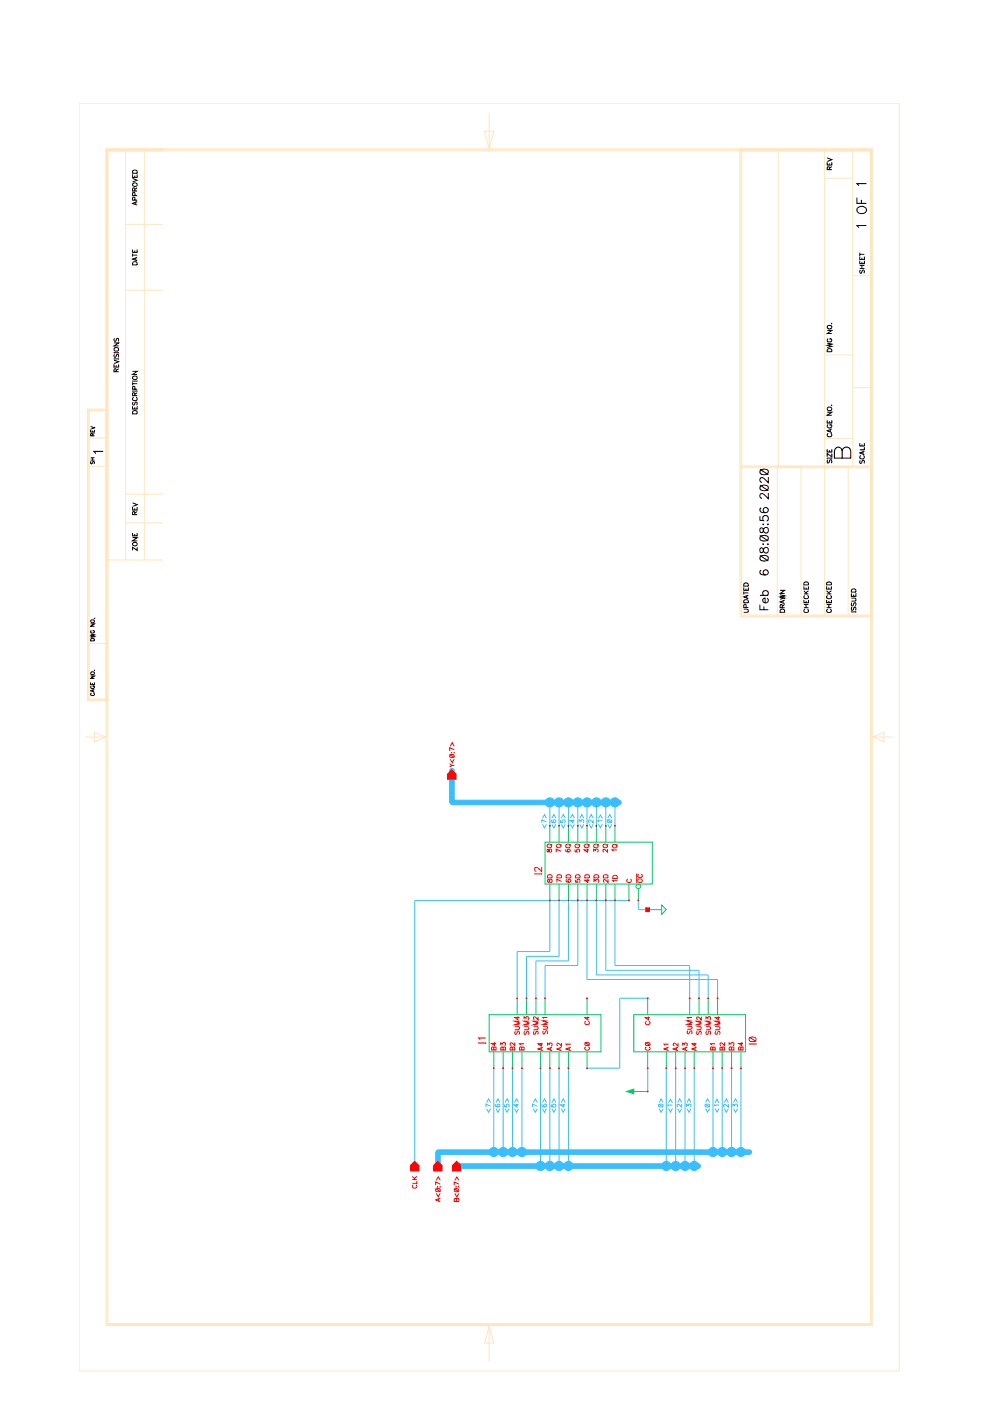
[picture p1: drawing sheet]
<svg xmlns="http://www.w3.org/2000/svg" width="210mm" height="297mm" viewBox="0 0 210 297" stroke-linecap="round" stroke-linejoin="round" font-family="sans-serif">
<g fill="none" stroke="#0c6" stroke-width=".21">
<path d="M94.9 164.1l.9-.9 .9 .9v1.1h-1.8zM115.6 178.5h22.7v8.9h-22.7zM116.6 175.1v3.4M118.5 175.1v3.4M120.5 175.1v3.4M122.5 175.1v3.4M124.5 175.1v3.4M126.4 175.1v3.4M128.4 175.1v3.4M130.4 175.1v3.4M116.6 187.4v3.5M118.5 187.4v3.5"/>
<path d="M120.5 187.4v3.5M122.5 187.4v3.5M124.5 187.4v3.5M126.4 187.4v3.5M128.4 187.4v3.5M130.4 187.4v3.5M133.4 187.4v3.5M135.3 188.4v2.5M137.3 192.9h3M140.3 191.9l1 1-1 1zM103.7 215.1h23.7v7.9h-23.7zM109.6 211.7v3.4"/>
<path d="M111.6 211.7v3.4M113.6 211.7v3.4M115.6 211.7v3.4M124.5 211.7v3.4M134.4 215.1h23.7v7.9h-23.7zM137.3 211.7v3.4M146.2 211.7v3.4M148.2 211.7v3.4M150.2 211.7v3.4M152.1 211.7v3.4M104.7 223v3.5M106.7 223v3.5"/>
<path d="M108.7 223v3.5M110.7 223v3.5M114.6 223v3.5M116.6 223v3.5M118.5 223v3.5M120.5 223v3.5M124.5 223v3.5M134.4 231.4h2.9M137.3 223v3.5M141.3 223v3.5M143.3 223v3.5M145.2 223v3.5"/>
<path d="M147.2 223v3.5M151.2 223v3.5M153.1 223v3.5M155.1 223v3.5M157.1 223v3.5M87 247.1l.9-.9 .9 .9v1.1h-1.8zM91.9 247.1l.9-.9 .9 .9v1.1h-1.8zM95.9 247.1l.9-.9 .9 .9v1.1h-1.8z"/>
<circle cx="135.3" cy="188" r=".49"/>
</g>
<g fill="none" stroke="#f00" stroke-width=".21">
<path d="M113.4 185.2v.2M113.4 185.3h1.5M114.9 183.8v1l-1-.9h-.4l-.1 .5 .3 .3M114.9 185.2v.2M158.8 219.9l1.5 .9M101.5 221v.3M101.5 221.1h1.5M103 220.1h-1.5l.3 .4M103 221v.3M158.8 221.2v.3M158.8 221.3h1.5M158.9 220.1l.6-.2a.67 .67 0 0 1 .8 .5 .85 .85 0 0 1-1.5 0z"/>
<path d="M160.3 221.2v.3"/>
</g>
<g fill="none" stroke="#000" stroke-width=".21">
<path d="M28.1 37.8l1 .4-1 .4M28.1 37v.6h1v-.6M28.2 36.1h.8l.1 .6h-1zM28.6 37.2v.4M29.1 39.8l-.5 .4M175.4 34.4v.6h1v-.6M175.4 33.5l1 .4-1 .3M175.9 36l-.1-.6h-.3l-.1 .6h1M175.9 34.6v.4M176.4 35.3l-.5 .4M183.7 38.9h-2l.4 .5M28.1 52.9v.6h1v-.6"/>
<path d="M28.1 53.7v.7M28.1 54.1h1M28.2 55.6h.8l.1 .6h-1zM28.6 40.5l-.1-.6h-.3l-.1 .6h1M28.6 53.1v.4M28.6 42.4v-.5h-.4l-.1 .5h1M28.6 41.5l-.1-.7h-.3l-.1 .7h1M28.8 42.9v.4M28.8 54.7v.4M29.1 42.7l-1 .4 1 .4M29.1 54.6l-1 .3 1 .4M181.7 41.9v1.2h2"/>
<path d="M181.8 44.1a1.06 1.06 0 0 1 1.1-.3 1.06 1.06 0 0 1 .8 .9 1.05 1.05 0 0 1-1.2 .6 1.05 1.05 0 0 1-.8-.9zM182.3 55.3v.6h1v-.6M182.3 54.4v.6h1v-.6M182.3 56.9h1M182.3 56.3h1M182.3 53.9h1M182.3 53.6v.7M182.4 57.3l-.1 .2 .1 .4h.2l.4-.6 .3 .2-.2 .4M182.6 42.4v.7M182.8 54.6v.4M182.8 55.5v.4M182.8 56.3v.6"/>
<path d="M183.7 47.8h-2l.4 .5M24.2 77.2v.6h.9v-.6M24.2 76.4l.9 .3-.9 .4M24.2 72.7h.9l-.9 .6h.9M24.2 74.7v.2M24.2 76v.2M24.2 76.1h.9M24.2 74.8h.9M24.3 75.1l-.1 .2 .1 .5 .3-.1 .2-.6 .3 .2-.1 .5M24.3 71.7l-.1 .3 .1 .4 .3-.1 .2-.6 .3 .3-.1 .4M24.6 78.8v-.5l-.3-.1-.1 .6h.9M24.6 77.5v.3"/>
<path d="M25.1 78.2l-.5 .3M25.1 74.7v.2M25.1 76v.2M28.1 78.7h1l-1 .7h1M175.4 72.8l1 .2-1 .2 1 .2-1 .3M175.4 70h1l-1 .7h1M175.4 74.1a.53 .53 0 0 1 1 .1v.4h-1zM175.4 69.2a.46 .46 0 0 1 .7-.2 .46 .46 0 0 1 .1 .6 .48 .48 0 0 1-.5 .1 .48 .48 0 0 1-.3-.5zM175.6 71.8a.42 .42 0 0 0 0 .6 .42 .42 0 0 0 .5 0 .42 .42 0 0 0 .1-.5l-.2-.1v.2M176.3 68.6h.1M19.2 91.1v.5h.8v-.5M19.2 90.4l.8 .3-.8 .3"/>
<path d="M19.2 97.6h.8M19.2 97.1h.8M19.3 97.9l-.1 .1 .1 .4 .4-.5h.3l-.1 .5M19.6 92.4v-.5h-.3l-.1 .5h.8M19.6 91.3v.3M19.6 97.1v.5M20 91.9l-.4 .2M21.9 95.7h-2l.4 .5M28.1 86.1v.6h1v-.6M28.1 80.7v.2M28.1 81.1v.6M28.1 82.8v.2"/>
<path d="M28.1 82.9h1M28.1 81.4h1M28.1 80.8h1M28.2 87.2h.8l.1 .5h-1zM28.2 85.2l-.1 .3 .1 .4 .3-.1 .3-.6 .3 .3-.1 .4M28.4 84.2a.37 .37 0 0 0-.3 .4 .37 .37 0 0 0 .4 .3h.2a.38 .38 0 0 0 .4-.3 .38 .38 0 0 0-.2-.4M28.6 83.9l-.1-.6h-.3l-.1 .6h1M28.6 86.3v.4M28.6 82.5v-.5l-.4-.1-.1 .6h1M29.1 83.3l-.5 .3M29.1 80.7v.2M29.1 82.8v.2"/>
<path d="M161.1 99.5l1.8 1.2M161.2 99.7a1.14 1.14 0 0 1 1.7 .3v.1a1.02 1.02 0 0 1-1.8 0zM175.4 89.1v.6h1v-.6M175.4 87.4h1l-1 .6h1M175.4 95.2v.6h1v-.6M175.4 97.1v.2M175.4 97.1h1M175.5 97.5l-.1 .2 .1 .5 .3-.1 .3-.6h.1l.2 .2-.2 .5M175.6 91.9a.43 .43 0 0 0 0 .6 .43 .43 0 0 0 .6 0 .43 .43 0 0 0 0-.6h-.1M175.6 90a.43 .43 0 0 0 0 .6 .43 .43 0 0 0 .6 .1 .43 .43 0 0 0 0-.6l-.2-.1v.2M175.9 89.3v.4M175.9 95.4v.4"/>
<path d="M176 91.1v.5M176.3 85.9h.1M176.4 91l-1 .3 1 .4M176.4 96.2v.6l-1-.6v.6M176.4 97.1v.2M178.6 95.7l-.2-.5a.79 .79 0 0 0-1.3 0l-.2 .5v1.4h3.5v-1.4a.91 .91 0 0 0-.9-.9 .91 .91 0 0 0-.9 .9v1.4M182.3 94v.6h1v-.6M182.4 97.6l-.1 .2 .1 .4h.3l.3-.6 .3 .2-.2 .4M182.5 96.6a.37 .37 0 0 0-.2 .4 .37 .37 0 0 0 .4 .3h.2a.38 .38 0 0 0 .4-.3 .38 .38 0 0 0-.3-.4M182.8 94.2v.4M183 95.8v.5M183.3 95.7l-1 .3 1 .4"/>
<path d="M183.3 94.8v.6h-1M28.1 114h1l-1 .7h1M28.1 113v.6h1v-.6M28.1 107.5v.6h1v-.6M28.1 106.6l1 .4-1 .4M28.6 109.1l-.1-.5-.2-.2-.2 .3v.4h1M28.6 107.8v.3M28.6 113.2v.4M29.1 116v.7l-1-.7v.7M29.1 108.4l-.5 .4M161.1 109.5v.8l.8 .1a.63 .63 0 0 1 0-1 .63 .63 0 0 1 .9 .2 .63 .63 0 0 1-.2 .9M161.1 117.8l1.8 1.1"/>
<path d="M161.1 113.5l1.8 1.2M161.1 102.9l1.8 1.1M161.2 118a1.14 1.14 0 0 1 1.7 .3v.1a1.02 1.02 0 0 1-1.8 0zM161.2 116.2a.67 .67 0 0 0 .2 1l.4-.3a.64 .64 0 0 1 .3-.7 .64 .64 0 0 1 .7 0l.1 .6a.51 .51 0 0 1-.6 .5 .51 .51 0 0 1-.4-.6l-.1-.3a.36 .36 0 0 0-.6-.2zM161.2 113.8a1.14 1.14 0 0 1 1.7 .2v.2a1.02 1.02 0 0 1-1.8 0zM161.2 112a.67 .67 0 0 0 .2 .9l.4-.2a.64 .64 0 0 1 .3-.7 .64 .64 0 0 1 .7 0l.1 .6a.51 .51 0 0 1-.6 .4 .51 .51 0 0 1-.4-.5l-.1-.3a.36 .36 0 0 0-.6-.2zM161.2 103.1a1.14 1.14 0 0 1 1.7 .3v.1a1.02 1.02 0 0 1-1.8 0zM161.4 107.7a.52 .52 0 0 0-.2 .7 1.02 1.02 0 0 0 1.7-.3 .55 .55 0 0 0-.6-.5 .55 .55 0 0 0-.5 .5 .55 .55 0 0 0 .5 .6M161.8 115.3v.2zM161.8 111.1v.1zM162.7 115.4h.2zM162.7 111.2h.2z"/>
<path d="M162.9 104.5v1.2l-.8-.8a.53 .53 0 0 0-.9-.1l-.1 .5 .4 .3M162.9 101.2v1.1l-.8-.8a.53 .53 0 0 0-.9-.1l-.1 .5 .4 .4M19.2 134.4l.8 .2-.8 .2 .8 .2-.8 .2M19.2 132.3h.8l-.8 .5h.8M19.3 135.5a.44 .44 0 0 1 .5-.1 .44 .44 0 0 1 .2 .5h-.8zM19.4 133.7a.29 .29 0 0 0-.2 .3 .29 .29 0 0 0 .3 .2l.5-.1-.1-.4h-.2v.1M19.9 131.1h.1M157.7 129.1h.7l.3 .3-.2 .4h-.8M157.7 124.6v.6h1v-.6M157.7 125.7h1M157.7 125.4v.7M157.8 127.2h.7l.2 .6h-1z"/>
<path d="M157.9 123.6h.6l.2 .3v.4h-1v-.4zM158.2 124.8v.4M158.2 128.8v-.6h-.4l-.1 .6h1M158.3 126.4v.4M158.7 126.2l-1 .4 1 .3M161.1 128.2v1.1h1.8M161.1 126.2h1.8M161.4 120.9a.52 .52 0 0 0-.2 .8 1.02 1.02 0 0 0 1.7-.4 .55 .55 0 0 0-.6-.5 .55 .55 0 0 0-.5 .5 .55 .55 0 0 0 .5 .6M162 126.2a.57 .57 0 0 1-.1-.8 .57 .57 0 0 1 .8 0 .57 .57 0 0 1-.1 .8M162 128.6v.7M162.6 126.8a.56 .56 0 0 1 .2 .9 .56 .56 0 0 1-.9 0 .56 .56 0 0 1 .2-.9h.1v1M165.4 126.1l1 .3-1 .2 1 .2-1 .2"/>
<path d="M165.4 125.2h1l-1 .6h1M165.4 129.4a.53 .53 0 0 1 1 .1v.3h-1zM165.9 128.8l-.1-.5-.3-.1-.1 .6h1M166 127.4v.4M166.4 127.2l-1 .4 1 .4M166.4 128.2l-.5 .3M170.4 127.2v.6h1v-.6M170.4 124.3v.6h1v-.6M170.4 128.8h1M170.4 128.2h1M170.4 125.9h1M170.4 125.3l.7 .6"/>
<path d="M170.5 123.6a.54 .54 0 0 1 .6-.2 .54 .54 0 0 1 .3 .6h-1zM170.6 129.1a.42 .42 0 0 0 0 .6 .42 .42 0 0 0 .6 0 .42 .42 0 0 0 0-.6M170.6 126.3a.42 .42 0 0 0 .3 .7 .42 .42 0 0 0 .4-.7h-.1M170.9 124.6v.3M170.9 127.4v.4M170.9 128.2v.6M171.4 125.3l-.5 .4M175.3 127.2v.6h1v-.6M175.3 124.3v.6h1v-.6M175.3 128.8h1M175.3 128.2h1M175.3 125.9h1"/>
<path d="M175.3 125.3l.6 .6M175.3 123.6a.56 .56 0 0 1 .7-.2 .56 .56 0 0 1 .3 .6h-1zM175.5 129.1a.37 .37 0 0 0-.3 .5 .37 .37 0 0 0 .4 .3h.3a.37 .37 0 0 0 .4-.3 .37 .37 0 0 0-.3-.5M175.5 126.3l-.2 .1a.47 .47 0 0 0 .5 .6 .47 .47 0 0 0 .4-.6l-.2-.1M175.7 124.6v.3M175.7 127.4v.4M175.7 128.2v.6M176.3 125.3l-.6 .4M180.5 126.8h.7l.3 .3-.1 .3-.9 .1M180.5 125.8v.6h1v-.6M180.5 129.7v.1M180.5 129.7h1"/>
<path d="M180.6 128.7l-.1 .3 .1 .4 .3-.1 .3-.6 .3 .3-.1 .4M180.6 127.8l-.1 .2 .1 .5 .2-.1 .4-.6 .3 .2-.1 .5M180.6 125h.8l.1 .5h-1zM181 126.1v.3M181.5 129.7v.1M19.2 144.7v.4h.8v-.4M19.2 143.3h.8l-.8 .5h.8M19.4 146.9a.29 .29 0 0 0-.2 .4 .29 .29 0 0 0 .3 .2l.5-.2v-.2l-.2-.2M19.4 145.4a.31 .31 0 0 0-.2 .3 .31 .31 0 0 0 .3 .3h.2a.3 .3 0 0 0 .3-.3 .3 .3 0 0 0-.3-.3v.2M19.6 144.9v.2M19.7 146.3v.4M19.9 142.1h.1"/>
<path d="M20 146.2l-.8 .3 .8 .3"/>
<circle cx="28.5" cy="39.2" r=".45"/>
<circle cx="24.6" cy="74.1" r=".46"/>
<circle cx="28.5" cy="80.1" r=".45"/>
<circle cx="175.8" cy="86.7" r=".44"/>
<circle cx="28.5" cy="115.4" r=".45"/>
<circle cx="19.6" cy="131.7" r=".36"/>
<circle cx="19.6" cy="142.8" r=".36"/>
</g>
<g fill="none" stroke="#ffe6bf" stroke-width=".21">
<path d="M16.8 21.9h173.9v268.8h-173.9zM22.5 31.6h162.5v243.3h-.4v-242.9h-161.7v248.6h161.7v-5.7h.4v6.1h-162.5zM22.5 31.6h12v.4h-11.6v86.7h-.4zM22.7 31.8h162v249h-162zM26.6 31.8v86.9M30.6 31.8v86.9M102.7 27.8h2l-1 3.8zM103.7 23.9v7.7M156.9 31.6h28.1v67.4h-.4v-67h-27.3v98.4h27.3v-31.4h.4v31.8h-28.1zM157.1 31.8h27.6v98.8h-27.6zM165 31.8v67.2M174.8 31.8v67.2"/>
<path d="M174.9 37.8h5.9M180.8 31.8v67.2M26.6 47.6h7.9M180.8 58.4h3.9M26.6 61.5h7.9M174.9 75.3h5.9M18.5 86.7h4.4v47.9h-.4v-47.5h-3.6v61.1h3.6v-13.6h.4v14h-4.4zM18.7 86.9h4v61.5h-4zM18.7 98.9h4M18.7 92.9h4M157.1 98.8h27.6v.4h-27.6zM157.1 99h27.6"/>
<path d="M174.9 92.9h5.9M180.8 82.2h3.9M22.7 118.7v-86.9h11.8h-11.8v86.9h11.8M26.6 110.9h7.9M26.6 104.8h7.9M18.7 136.4h4M164.8 130.6v-31.6h5v31.6h5v-31.6h5v31.6M18 156.3h4.5M20 155.3l2.5 1-2.5 1zM185 156.3l2.4-1v2zM185 156.3h4.4M132.9 231.4l1.5-.5v1z"/>
<path d="M103.7 281.1l1 3.7h-2zM103.7 281.1v7.6"/>
</g>
<path d="M132.9 231.4l1.5-.5v1z" fill="#0c6"/>
<path d="M132.9 231.4l1.5-.5v1z" fill="none" stroke="#0c6" stroke-width=".21"/>
<path d="M120.5 246.7h20.8l.3 .3v.4l-.3 .3h-20.8l-.3-.3v-.4z" fill="#39bfff"/>
<path d="M120.5 246.7h20.8l.3 .3v.4l-.3 .3h-20.8l-.3-.3v-.4zM120.5 247.2h20.8" fill="none" stroke="#39bfff" stroke-width=".21"/>
<path d="M96.8 246.7h17.8l.3 .3v.4l-.3 .3h-17.8l-.3-.3v-.4z" fill="#39bfff"/>
<path d="M96.8 246.7h17.8l.3 .3v.4l-.3 .3h-17.8l-.3-.3v-.4zM96.8 247.2h17.8" fill="none" stroke="#39bfff" stroke-width=".21"/>
<path d="M143 247l.3-.3h1.9l.3 .3v.4l-.3 .3h-1.9l-.3-.3z" fill="#39bfff"/>
<path d="M143 247l.3-.3h1.9l.3 .3v.4l-.3 .3h-1.9l-.3-.3zM143.3 247.2h1.9" fill="none" stroke="#39bfff" stroke-width=".21"/>
<path d="M144.9 247l.3-.3h2l.3 .3v.4l-.3 .3h-2l-.3-.3z" fill="#39bfff"/>
<path d="M144.9 247l.3-.3h2l.3 .3v.4l-.3 .3h-2l-.3-.3zM145.2 247.2h2" fill="none" stroke="#39bfff" stroke-width=".21"/>
<path d="M118.5 246.7h2l.3 .3v.4l-.3 .3h-2l-.3-.3v-.4z" fill="#39bfff"/>
<path d="M118.5 246.7h2l.3 .3v.4l-.3 .3h-2l-.3-.3v-.4zM118.5 247.2h2" fill="none" stroke="#39bfff" stroke-width=".21"/>
<path d="M116.3 247l.3-.3h1.9l.3 .3v.4l-.3 .3h-1.9l-.3-.3z" fill="#39bfff"/>
<path d="M116.3 247l.3-.3h1.9l.3 .3v.4l-.3 .3h-1.9l-.3-.3zM116.6 247.2h1.9" fill="none" stroke="#39bfff" stroke-width=".21"/>
<path d="M114.6 246.7h2l.3 .3v.4l-.3 .3h-2l-.3-.3v-.4z" fill="#39bfff"/>
<path d="M114.6 246.7h2l.3 .3v.4l-.3 .3h-2l-.3-.3v-.4zM114.6 247.2h2" fill="none" stroke="#39bfff" stroke-width=".21"/>
<path d="M141.3 246.7h2l.3 .3v.4l-.3 .3h-2l-.3-.3v-.4z" fill="#39bfff"/>
<path d="M141.3 246.7h2l.3 .3v.4l-.3 .3h-2l-.3-.3v-.4zM141.3 247.2h2" fill="none" stroke="#39bfff" stroke-width=".21"/>
<path d="M147.2 246.7h1l.3 .3v.4l-.3 .3h-1l-.3-.3v-.4z" fill="#39bfff"/>
<path d="M147.2 246.7h1l.3 .3v.4l-.3 .3h-1l-.3-.3v-.4zM147.2 247.2h1" fill="none" stroke="#39bfff" stroke-width=".21"/>
<circle cx="145.2" cy="247.2" r=".97" fill="#39bfff"/>
<circle cx="145.2" cy="247.2" r=".97" fill="none" stroke="#39bfff" stroke-width=".21"/>
<circle cx="147.2" cy="247.2" r=".97" fill="#39bfff"/>
<circle cx="147.2" cy="247.2" r=".97" fill="none" stroke="#39bfff" stroke-width=".21"/>
<circle cx="143.3" cy="247.2" r=".97" fill="#39bfff"/>
<circle cx="143.3" cy="247.2" r=".97" fill="none" stroke="#39bfff" stroke-width=".21"/>
<circle cx="120.5" cy="247.2" r=".97" fill="#39bfff"/>
<circle cx="120.5" cy="247.2" r=".97" fill="none" stroke="#39bfff" stroke-width=".21"/>
<circle cx="118.5" cy="247.2" r=".97" fill="#39bfff"/>
<circle cx="118.5" cy="247.2" r=".97" fill="none" stroke="#39bfff" stroke-width=".21"/>
<circle cx="116.6" cy="247.2" r=".97" fill="#39bfff"/>
<circle cx="116.6" cy="247.2" r=".97" fill="none" stroke="#39bfff" stroke-width=".21"/>
<circle cx="141.3" cy="247.2" r=".97" fill="#39bfff"/>
<circle cx="141.3" cy="247.2" r=".97" fill="none" stroke="#39bfff" stroke-width=".21"/>
<circle cx="114.6" cy="247.2" r=".97" fill="#39bfff"/>
<circle cx="114.6" cy="247.2" r=".97" fill="none" stroke="#39bfff" stroke-width=".21"/>
<path d="M92.4 244.2l.3-.2h.3l.3 .2v3l-.3 .3h-.3l-.3-.3z" fill="#39bfff"/>
<path d="M92.4 244.2l.3-.2h.3l.3 .2v3l-.3 .3h-.3l-.3-.3zM92.8 244.2v3" fill="none" stroke="#39bfff" stroke-width=".21"/>
<path d="M110.4 244.1l.3-.3h40.5l.3 .3v.4l-.3 .3h-40.5l-.3-.3z" fill="#39bfff"/>
<path d="M110.4 244.1l.3-.3h40.5l.3 .3v.4l-.3 .3h-40.5l-.3-.3zM110.7 244.2h40.5" fill="none" stroke="#39bfff" stroke-width=".21"/>
<path d="M92.5 244.1l.3-.3h11.9l.3 .3v.4l-.3 .3h-11.9l-.3-.3z" fill="#39bfff"/>
<path d="M92.5 244.1l.3-.3h11.9l.3 .3v.4l-.3 .3h-11.9l-.3-.3zM92.8 244.2h11.9" fill="none" stroke="#39bfff" stroke-width=".21"/>
<path d="M156.8 244.1l.3-.3h1.9l.3 .3v.4l-.3 .3h-1.9l-.3-.3z" fill="#39bfff"/>
<path d="M156.8 244.1l.3-.3h1.9l.3 .3v.4l-.3 .3h-1.9l-.3-.3zM157.1 244.2h1.9" fill="none" stroke="#39bfff" stroke-width=".21"/>
<path d="M150.9 244.1l.3-.3h1.9l.3 .3v.4l-.3 .3h-1.9l-.3-.3z" fill="#39bfff"/>
<path d="M150.9 244.1l.3-.3h1.9l.3 .3v.4l-.3 .3h-1.9l-.3-.3zM151.2 244.2h1.9" fill="none" stroke="#39bfff" stroke-width=".21"/>
<path d="M153.1 243.8h2l.3 .3v.4l-.3 .3h-2l-.3-.3v-.4z" fill="#39bfff"/>
<path d="M153.1 243.8h2l.3 .3v.4l-.3 .3h-2l-.3-.3v-.4zM153.1 244.2h2" fill="none" stroke="#39bfff" stroke-width=".21"/>
<path d="M155.1 243.8h2l.3 .3v.4l-.3 .3h-2l-.3-.3v-.4z" fill="#39bfff"/>
<path d="M155.1 243.8h2l.3 .3v.4l-.3 .3h-2l-.3-.3v-.4zM155.1 244.2h2" fill="none" stroke="#39bfff" stroke-width=".21"/>
<path d="M104.4 244.1l.3-.3h2l.3 .3v.4l-.3 .3h-2l-.3-.3z" fill="#39bfff"/>
<path d="M104.4 244.1l.3-.3h2l.3 .3v.4l-.3 .3h-2l-.3-.3zM104.7 244.2h2" fill="none" stroke="#39bfff" stroke-width=".21"/>
<path d="M106.7 243.8h2l.3 .3v.4l-.3 .3h-2l-.3-.3v-.4z" fill="#39bfff"/>
<path d="M106.7 243.8h2l.3 .3v.4l-.3 .3h-2l-.3-.3v-.4zM106.7 244.2h2" fill="none" stroke="#39bfff" stroke-width=".21"/>
<path d="M108.7 243.8h2l.3 .3v.4l-.3 .3h-2l-.3-.3v-.4z" fill="#39bfff"/>
<path d="M108.7 243.8h2l.3 .3v.4l-.3 .3h-2l-.3-.3v-.4zM108.7 244.2h2" fill="none" stroke="#39bfff" stroke-width=".21"/>
<circle cx="157.1" cy="244.2" r=".97" fill="#39bfff"/>
<circle cx="157.1" cy="244.2" r=".97" fill="none" stroke="#39bfff" stroke-width=".21"/>
<circle cx="151.2" cy="244.2" r=".97" fill="#39bfff"/>
<circle cx="151.2" cy="244.2" r=".97" fill="none" stroke="#39bfff" stroke-width=".21"/>
<circle cx="153.1" cy="244.2" r=".97" fill="#39bfff"/>
<circle cx="153.1" cy="244.2" r=".97" fill="none" stroke="#39bfff" stroke-width=".21"/>
<circle cx="110.7" cy="244.2" r=".97" fill="#39bfff"/>
<circle cx="110.7" cy="244.2" r=".97" fill="none" stroke="#39bfff" stroke-width=".21"/>
<circle cx="106.7" cy="244.2" r=".97" fill="#39bfff"/>
<circle cx="106.7" cy="244.2" r=".97" fill="none" stroke="#39bfff" stroke-width=".21"/>
<circle cx="108.7" cy="244.2" r=".97" fill="#39bfff"/>
<circle cx="108.7" cy="244.2" r=".97" fill="none" stroke="#39bfff" stroke-width=".21"/>
<circle cx="155.1" cy="244.2" r=".97" fill="#39bfff"/>
<circle cx="155.1" cy="244.2" r=".97" fill="none" stroke="#39bfff" stroke-width=".21"/>
<circle cx="104.7" cy="244.2" r=".97" fill="#39bfff"/>
<g fill="none" stroke="#39bfff" stroke-width=".21">
<path d="M116.6 170.1v5M118.5 170.1v5M120.5 170.1v5M122.5 170.1v5M124.5 170.1v5M126.4 170.1v5M128.4 170.1v5M130.4 170.1v5M116.6 190.9v10.8h-7v10M118.5 190.9v11.9h-6.9v8.9M120.5 190.9v12.8h-6.9v8M122.5 190.9v13.8h-6.9v7"/>
<path d="M124.5 190.9v16.8h27.6v4M126.4 190.9v15.8h23.8v5M128.4 190.9v14.8h19.8v6M130.4 190.9v13.8h15.8v7M133.4 190.9h-45.5v56.3M135.3 190.9v2h2M137.3 211.7h-5.9v14.8h-6.9M104.7 226.5v17.7M106.7 226.5v17.7M108.7 226.5v17.7M110.7 226.5v17.7M114.6 226.5v20.7"/>
<path d="M116.6 226.5v20.7M118.5 226.5v20.7M120.5 226.5v20.7M137.3 226.5v4.9M141.3 226.5v20.7M143.3 226.5v20.7M145.2 226.5v20.7M147.2 226.5v20.7M151.2 226.5v17.7M153.1 226.5v17.7M155.1 226.5v17.7M157.1 226.5v17.7"/>
<circle cx="104.7" cy="244.2" r=".97"/>
</g>
<path d="M95.5 170l.3-.3h20.8l.3 .3v.3l-.3 .3h-20.8l-.3-.3z" fill="#39bfff"/>
<path d="M95.5 170l.3-.3h20.8l.3 .3v.3l-.3 .3h-20.8l-.3-.3zM95.8 170.1h20.8" fill="none" stroke="#39bfff" stroke-width=".21"/>
<path d="M116.3 170l.3-.3h1.9l.3 .3v.3l-.3 .3h-1.9l-.3-.3z" fill="#39bfff"/>
<path d="M116.3 170l.3-.3h1.9l.3 .3v.3l-.3 .3h-1.9l-.3-.3zM116.6 170.1h1.9" fill="none" stroke="#39bfff" stroke-width=".21"/>
<path d="M118.5 169.7h2l.3 .3v.3l-.3 .3h-2l-.3-.3v-.3z" fill="#39bfff"/>
<path d="M118.5 169.7h2l.3 .3v.3l-.3 .3h-2l-.3-.3v-.3zM118.5 170.1h2" fill="none" stroke="#39bfff" stroke-width=".21"/>
<path d="M120.5 169.7h2l.3 .3v.3l-.3 .3h-2l-.3-.3v-.3z" fill="#39bfff"/>
<path d="M120.5 169.7h2l.3 .3v.3l-.3 .3h-2l-.3-.3v-.3zM120.5 170.1h2" fill="none" stroke="#39bfff" stroke-width=".21"/>
<path d="M122.2 170l.3-.3h2l.3 .3v.3l-.3 .3h-2l-.3-.3z" fill="#39bfff"/>
<path d="M122.2 170l.3-.3h2l.3 .3v.3l-.3 .3h-2l-.3-.3zM122.5 170.1h2" fill="none" stroke="#39bfff" stroke-width=".21"/>
<path d="M124.5 169.7h1.9l.3 .3v.3l-.3 .3h-1.9l-.3-.3v-.3z" fill="#39bfff"/>
<path d="M124.5 169.7h1.9l.3 .3v.3l-.3 .3h-1.9l-.3-.3v-.3zM124.5 170.1h1.9" fill="none" stroke="#39bfff" stroke-width=".21"/>
<path d="M126.4 169.7h2l.3 .3v.3l-.3 .3h-2l-.2-.3v-.3z" fill="#39bfff"/>
<path d="M126.4 169.7h2l.3 .3v.3l-.3 .3h-2l-.2-.3v-.3zM126.4 170.1h2" fill="none" stroke="#39bfff" stroke-width=".21"/>
<path d="M128.1 170l.3-.3h2l.3 .3v.3l-.3 .3h-2l-.3-.3z" fill="#39bfff"/>
<path d="M128.1 170l.3-.3h2l.3 .3v.3l-.3 .3h-2l-.3-.3zM128.4 170.1h2" fill="none" stroke="#39bfff" stroke-width=".21"/>
<path d="M130.4 169.7h1l.3 .3v.3l-.3 .3h-1l-.3-.3v-.3z" fill="#39bfff"/>
<path d="M130.4 169.7h1l.3 .3v.3l-.3 .3h-1l-.3-.3v-.3zM130.4 170.1h1" fill="none" stroke="#39bfff" stroke-width=".21"/>
<circle cx="118.5" cy="170.1" r=".97" fill="#39bfff"/>
<circle cx="118.5" cy="170.1" r=".97" fill="none" stroke="#39bfff" stroke-width=".21"/>
<circle cx="120.5" cy="170.1" r=".97" fill="#39bfff"/>
<circle cx="120.5" cy="170.1" r=".97" fill="none" stroke="#39bfff" stroke-width=".21"/>
<circle cx="122.5" cy="170.1" r=".97" fill="#39bfff"/>
<circle cx="122.5" cy="170.1" r=".97" fill="none" stroke="#39bfff" stroke-width=".21"/>
<circle cx="124.5" cy="170.1" r=".97" fill="#39bfff"/>
<circle cx="124.5" cy="170.1" r=".97" fill="none" stroke="#39bfff" stroke-width=".21"/>
<circle cx="126.4" cy="170.1" r=".97" fill="#39bfff"/>
<circle cx="126.4" cy="170.1" r=".97" fill="none" stroke="#39bfff" stroke-width=".21"/>
<circle cx="128.4" cy="170.1" r=".97" fill="#39bfff"/>
<circle cx="128.4" cy="170.1" r=".97" fill="none" stroke="#39bfff" stroke-width=".21"/>
<circle cx="130.4" cy="170.1" r=".97" fill="#39bfff"/>
<circle cx="130.4" cy="170.1" r=".97" fill="none" stroke="#39bfff" stroke-width=".21"/>
<circle cx="116.6" cy="170.1" r=".97" fill="#39bfff"/>
<circle cx="116.6" cy="170.1" r=".97" fill="none" stroke="#39bfff" stroke-width=".21"/>
<path d="M95.6 162.9h.4l.3 .3v6.9l-.3 .3h-.4l-.3-.3v-6.9z" fill="#39bfff"/>
<g fill="none" stroke="#39bfff" stroke-width=".21">
<path d="M95.6 162.9h.4l.3 .3v6.9l-.3 .3h-.4l-.3-.3v-6.9zM95.8 163.2v6.9M115 174.8l.4 .7 .5-.7M115 173.5l.4-.8 .5 .8M115.9 174.3l-1-.5v.6M117 174.8l.4 .7 .5-.7M117 173.8l-.1 .1a.48 .48 0 0 0 .4 .6 .48 .48 0 0 0 .6-.4 .3 .3 0 0 0-.3-.3 .3 .3 0 0 0-.3 .3 .3 .3 0 0 0 .2 .3M117 173.5l.4-.8 .5 .8M118.8 173.9v.5h.5a.34 .34 0 0 1-.1-.5 .34 .34 0 0 1 .6 0 .34 .34 0 0 1-.2 .5M119 174.8l.4 .7 .4-.7M119 173.5l.4-.8 .4 .8M120.9 174.8l.5 .7 .4-.7"/>
<path d="M120.9 173.5l.5-.8 .4 .8M121.5 173.8v.6l-.7-.4h1M122.8 174.4v-.6l.4 .3v-.1a.33 .33 0 0 1 .5-.1 .33 .33 0 0 1-.1 .5M122.9 174.8l.5 .7 .4-.7M122.9 173.5l.5-.8 .4 .8M124.9 174.8l.4 .7 .5-.7M124.9 173.5l.4-.8 .5 .8M125.8 173.8v.6l-.8-.6-.2 .1v.3l.2 .2M126.9 174.7l.4 .8 .4-.8M126.9 173.6l.4-.8 .4 .8M127.7 174h-1l.2 .3M128.7 173.8l1 .6"/>
<path d="M128.8 173.9l.5-.1 .4 .3a.47 .47 0 0 1-.5 .3 .47 .47 0 0 1-.4-.5zM128.9 174.8l.4 .7 .4-.7M128.9 173.5l.4-.8 .4 .8M103.2 235.1l.4 .7 .4-.7M103.2 233.8l.4-.8 .4 .8M104 234.6l-1-.5v.6M105.2 235.1l.4 .7 .4-.7M105.2 234.1l-.2 .2a.49 .49 0 0 0 .5 .4 .49 .49 0 0 0 .5-.5 .31 .31 0 0 0-.6 0 .31 .31 0 0 0 .3 .5M105.2 233.8l.4-.8 .4 .8M107 234.2v.4l.4 .1a.34 .34 0 0 1 0-.5 .34 .34 0 0 1 .5 0 .34 .34 0 0 1-.1 .5M107.1 235.1l.4 .7 .5-.7M107.1 233.8l.4-.8 .5 .8"/>
<path d="M109.1 235.1l.4 .7 .4-.7M109.1 233.8l.4-.8 .4 .8M109.6 234v.7l-.6-.4h.9M113.1 235.1l.4 .7 .4-.7M113.1 233.8l.4-.8 .4 .8M113.9 234.6l-1-.5v.6M115 235.1l.4 .7 .5-.7M115 234.1l-.1 .1a.48 .48 0 0 0 .4 .6 .48 .48 0 0 0 .6-.4 .3 .3 0 0 0-.3-.3 .3 .3 0 0 0-.3 .2 .3 .3 0 0 0 .2 .4M115 233.8l.4-.8 .5 .8M116.9 234.2v.4l.4 .1a.33 .33 0 0 1 0-.5 .33 .33 0 0 1 .5 0 .33 .33 0 0 1-.2 .5M117 235.1l.4 .7 .5-.7M117 233.8l.4-.8 .5 .8"/>
<path d="M119 235.1l.4 .7 .4-.7M119 233.8l.4-.8 .4 .8M119.5 234v.7l-.7-.4h1M139.6 234.1l1 .6M139.7 234.2a.5 .5 0 0 1 .6-.1 .5 .5 0 0 1 .2 .5 .49 .49 0 0 1-.6 .2 .49 .49 0 0 1-.2-.6zM139.7 235.1l.5 .7 .4-.7M139.7 233.8l.5-.8 .4 .8M141.7 235l.5 .8 .4-.8M141.7 233.8l.5-.7 .4 .7M142.6 234.3h-1l.2 .3M143.7 235.1l.4 .7 .4-.7M143.7 233.8l.4-.8 .4 .8"/>
<path d="M144.5 234.1v.6l-.7-.6-.2 .2v.3l.2 .1M145.5 234.6v-.5l.4 .3v-.1a.33 .33 0 0 1 .6-.1 .33 .33 0 0 1-.2 .5M145.7 235.1l.4 .7 .4-.7M145.7 233.8l.4-.8 .4 .8M149.5 234.1l1 .6M149.5 234.2l.5-.1 .5 .2a.47 .47 0 0 1-.6 .4 .47 .47 0 0 1-.4-.5zM149.6 235.1l.4 .7 .5-.7M149.6 233.8l.4-.8 .5 .8M151.6 235l.4 .8 .4-.8M151.6 233.8l.4-.7 .4 .7M152.4 234.3h-.9l.1 .3M153.6 235.1l.4 .7 .4-.7"/>
<path d="M153.6 233.8l.4-.8 .4 .8M154.4 234.1v.6l-.8-.6-.1 .1-.1 .3 .3 .2M155.4 234.6v-.5l.4 .3a.31 .31 0 0 1 .3-.3 .31 .31 0 0 1 .3 .4l-.2 .2M155.5 235.1l.5 .7 .4-.7M155.5 233.8l.5-.8 .4 .8"/>
</g>
<g fill="none" stroke="#f00" stroke-width=".21">
<path d="M95.3 160l1 .6M95.5 158.2l.4-.7 .4 .7M95.6 159.6h.2zM96.2 159.6h.1M96.3 159l-1-.5v.7M95.3 161.9l.5 .4M95.4 160.1l.5-.1 .4 .2a.47 .47 0 0 1-.5 .4 .47 .47 0 0 1-.4-.5zM95.5 160.9l.4 .8 .4-.8M96.3 162.3h-.5l-.5 .4M117.1 179l-.3 .3M118 179.2a.48 .48 0 0 1 .6-.3 .48 .48 0 0 1 .3 .6 .48 .48 0 0 1-.6 .2 .48 .48 0 0 1-.3-.5zM119 179l-.3 .3"/>
<path d="M121 179l-.3 .3M123 179l-.3 .3M123.9 179.2a.5 .5 0 0 1 .6-.2 .5 .5 0 0 1 .3 .5 .5 .5 0 0 1-.6 .2 .5 .5 0 0 1-.3-.5zM124.5 179.9v.8l-.6-.5h1M125 179l-.3 .3M127 179l-.3 .3M128.9 179l-.2 .3M130 179.1a.49 .49 0 0 1 .5-.1 .49 .49 0 0 1 .3 .6 .48 .48 0 0 1-.6 .2 .48 .48 0 0 1-.3-.6zM130.9 179.1l-.3 .3M116 180.1v.5h.2l.3-.5h.4v.5h-.4l-.2-.5zM116.2 186.5l-.1 .5 .4-.1a.32 .32 0 0 1 .2-.5 .32 .32 0 0 1 .4 .4l-.1 .2a.39 .39 0 0 1-.5 0 .39 .39 0 0 1-.1-.5zM116.2 185.5h.7l.2 .6h-1z"/>
<path d="M118.2 185.5h.7l.1 .6h-.9zM119 180.5l-1.1-.5v.7M119 186.9l-.9-.5v.7M120.1 180.1l-.2 .1a.47 .47 0 0 0 .5 .5 .47 .47 0 0 0 .5-.5 .3 .3 0 0 0-.6 0 .3 .3 0 0 0 .3 .4M120.1 185.6a.56 .56 0 0 1 .6-.1 .56 .56 0 0 1 .3 .6h-1zM120.2 186.5h-.1a.47 .47 0 0 0 .4 .6 .47 .47 0 0 0 .5-.5 .31 .31 0 0 0-.6 0 .31 .31 0 0 0 .3 .5M121.9 180.1v.5h.4a.34 .34 0 0 1 0-.5 .34 .34 0 0 1 .5 .1 .34 .34 0 0 1-.1 .5M122 186.5v.5l.4 .1a.36 .36 0 0 1 0-.6 .36 .36 0 0 1 .5 .1 .36 .36 0 0 1-.1 .5M122.1 185.5h.8l.1 .6h-1zM124.1 185.5h.7l.2 .6h-1zM124.6 186.4v.7l-.6-.5h1M125.9 180.6v-.5l.3 .2a.31 .31 0 0 1 .4-.3 .31 .31 0 0 1 .2 .5l-.1 .2"/>
<path d="M125.9 187v-.5l.4 .3a.34 .34 0 0 1 .3-.4 .34 .34 0 0 1 .4 .3 .34 .34 0 0 1-.3 .4M126 185.6a.56 .56 0 0 1 .7-.1 .56 .56 0 0 1 .3 .6h-1.1zM128.1 185.5h.7l.1 .6h-1zM128.8 180v.7l-.8-.6-.2 .4 .3 .1M128.9 186.4v.7l-.7-.6a.3 .3 0 0 0-.3 .2 .3 .3 0 0 0 .3 .4M130 185.8a.53 .53 0 0 1 .9 .1v.4h-1zM130.8 180.2h-1l.2 .2M130.9 186.7h-1l.2 .3M133.1 186.4a.42 .42 0 0 0 0 .6 .42 .42 0 0 0 .6 0 .42 .42 0 0 0-.1-.6M135 185.2v2M135.4 185.4h-.1a.42 .42 0 0 0 .4 .7 .42 .42 0 0 0 .4-.7h-.1M109.1 217.7h.8l.3 .3-.3 .3h-.8"/>
<path d="M109.3 218.6l-.2 .3 .2 .4 .2-.1 .3-.5 .2-.1 .2 .3-.2 .4M109.8 215.5v.7l-.7-.5h1.1M110.2 216.5h-1.1l1.1 .4-1.1 .4h1.1M111.1 217.7h.7l.3 .3-.3 .3h-.7M111.1 216.1v-.5l.4 .3v-.2a.35 .35 0 0 1 .6 0 .35 .35 0 0 1-.2 .5M111.3 218.6l-.2 .3 .1 .3 .3 .1 .3-.6 .2-.1 .1 .3-.1 .4M112.1 216.5h-1l1 .4-1 .4h1M113.1 217.7h.7l.3 .3-.3 .3h-.7M113.2 218.6l-.1 .3 .1 .4 .3-.1 .3-.6 .3 .3-.1 .4M114.1 216.5h-1l1 .4-1 .4h1M114.1 215.5v.7l-.7-.6a.29 .29 0 0 0-.3 .2 .29 .29 0 0 0 .2 .3M115.1 217.6h.9l.1 .2-.1 .4h-.9"/>
<path d="M115.2 218.6l-.1 .2 .1 .4 .3-.2 .2-.4h.3l.1 .2-.1 .4M116.1 216.4h-1l1 .4-1 .4h1M116.1 215.7h-1l.2 .3M124.2 216.5a.43 .43 0 0 0 0 .6 .43 .43 0 0 0 .6 .1 .43 .43 0 0 0 0-.6l-.1-.1M124.6 215.5v.8l-.6-.5h1M137.1 216.5a.37 .37 0 0 0-.3 .4 .37 .37 0 0 0 .4 .3h.3a.37 .37 0 0 0 .3-.3 .37 .37 0 0 0-.2-.4M137.5 215.5v.8l-.7-.5h1M145.7 217.6h.7l.3 .2-.1 .4h-.9M145.9 218.6l-.2 .2 .2 .4h.2l.2-.6h.4v.4l-.1 .2M146.7 216.4h-1l1 .4-1 .4h1M146.7 215.7h-1l.2 .3M147.7 217.7h.7l.3 .3-.3 .3h-.7"/>
<path d="M147.8 218.6l-.1 .3 .1 .4 .3-.1 .3-.6 .3 .3-.2 .4M148.7 216.5h-1l1 .4-1 .4h1M148.7 215.5v.7l-.7-.6a.29 .29 0 0 0-.3 .2 .29 .29 0 0 0 .2 .3h.1M149.7 217.7h.8l.2 .3-.3 .3h-.7M149.7 216.1v-.5l.4 .3v-.2a.35 .35 0 0 1 .5 0 .35 .35 0 0 1-.1 .5M149.8 218.6l-.1 .3 .1 .4 .3-.1 .3-.6h.1l.2 .3-.2 .4M150.7 216.5h-1l1 .4-1 .4h1M151.6 217.7h.8l.3 .3-.3 .3h-.8M151.8 218.6l-.2 .3 .1 .3 .3 .1 .3-.6 .2-.1 .2 .3-.2 .4M152.3 215.5v.7l-.7-.5h1.1M152.7 216.5h-1.1l1.1 .4-1.1 .4h1.1M104.7 222.2l-.1-.2h-.3l-.1 .6h1v-.4l-.2-.2-.3 .1v.5"/>
<path d="M104.9 221v.7l-.7-.5h1M106.2 221.6v-.5l.4 .2a.32 .32 0 0 1 .5-.2 .32 .32 0 0 1-.1 .6M106.7 222.2l-.2-.2-.3 .2v.4h1l-.1-.6-.4 .1v.5M108.6 222.2l-.1-.2h-.3v.6h.9v-.4l-.1-.2-.3 .1-.1 .5M109.1 221v.7l-.7-.6-.2 .3 .2 .2M110.6 222.2l-.2-.2h-.2v.6h.9v-.4l-.1-.2-.3 .1-.1 .5M111.1 221.3h-.9l.1 .3M114.8 221.1v.7l-.7-.5h1M114.8 222.2v.4M115.1 222l-1 .4 1 .4M116.1 221.7v-.5l.4 .2a.31 .31 0 0 1 .3-.3 .31 .31 0 0 1 .3 .5l-.2 .2M116.7 222.2v.4"/>
<path d="M117.1 222l-1 .4 1 .4M118.7 222.2v.4M119 222l-.9 .4 .9 .4M119 221.1v.7l-.8-.6-.1 .4 .2 .1M120.7 222.2v.4M121 222l-1 .4 1 .4M121 221.4h-1l.2 .2M124 221l1 .7M124 221.2l.5-.2 .5 .3a.47 .47 0 0 1-.6 .4 .47 .47 0 0 1-.4-.5zM124.2 222h-.1a.42 .42 0 0 0 .4 .7 .42 .42 0 0 0 .3-.7h-.1M136.8 221l1 .7M136.9 221.2a.49 .49 0 0 1 .6-.2 .49 .49 0 0 1 .3 .6 .5 .5 0 0 1-.6 .1 .5 .5 0 0 1-.3-.5z"/>
<path d="M137.1 222l-.2 .1a.46 .46 0 0 0 .4 .6 .46 .46 0 0 0 .5-.6l-.2-.1M141.4 222.2v.4M141.8 222l-1 .4 1 .4M141.8 221.4h-1l.2 .2M143.4 222.2v.4M143.8 222l-1.1 .4 1.1 .4M143.8 221.1v.7l-.7-.6h-.3l-.1 .4 .3 .1M144.7 221.7v-.5l.4 .2a.31 .31 0 0 1 .4-.3 .31 .31 0 0 1 .2 .5l-.2 .2M145.4 222.2v.4M145.7 222l-1 .4 1 .4M147.4 221.1v.7l-.7-.5h1M147.4 222.2v.4"/>
<path d="M147.7 222l-1 .4 1 .4M151.1 222.2l-.1-.2h-.3v.6h.9v-.4l-.1-.2-.3 .1-.1 .5M151.6 221.3h-.9l.1 .3M153.1 222.2l-.1-.2h-.3v.6h.9v-.4l-.1-.2-.3 .1-.1 .5M153.6 221v.7l-.8-.6a.29 .29 0 0 0-.2 .3 .29 .29 0 0 0 .3 .2M154.6 221.6v-.5l.4 .2a.32 .32 0 0 1 .5-.2 .32 .32 0 0 1-.1 .6M155.1 222.2l-.2-.2-.3 .1v.5h1v-.4l-.2-.2-.2 .1-.1 .5M157.1 222.2l-.2-.2h-.2l-.1 .6h1v-.4l-.2-.2-.3 .1v.5M157.3 221v.7l-.7-.5h1M87.4 250.1h1M87.4 249.4l.7 .7M87.6 251.2l-.1 .1a.42 .42 0 0 0 .4 .6 .42 .42 0 0 0 .4-.6l-.1-.1"/>
<path d="M88.4 250.3v.6h-1M88.4 249.4l-.6 .4M92.4 252l.9 .7M92.5 253l.4 .7 .4-.7M92.5 250.3l.4-.8 .4 .8M92.5 252h.7l.1 .3a.47 .47 0 0 1-.5 .4 .47 .47 0 0 1-.4-.5zM92.7 251.6h.1zM93 254.2v.5M93.3 251.6v.1zM93.3 254l-.9 .4 .9 .4M93.3 251.1l-.9-.5v.7M96.3 252l1 .7"/>
<path d="M96.4 252.2l.5-.2 .4 .3a.47 .47 0 0 1-.5 .4 .47 .47 0 0 1-.4-.5zM96.4 253l.5 .8 .4-.8M96.4 250.3l.5-.8 .4 .8M96.7 251.6v.1zM96.8 254.3l-.1-.2h-.3l-.1 .6h1l-.2-.6-.3 .1v.5M97.2 251.6v.1zM97.3 251.1l-1-.5v.7"/>
<circle cx="116.4" cy="179.4" r=".44"/>
<circle cx="120.4" cy="179.4" r=".46"/>
<circle cx="122.4" cy="179.4" r=".44"/>
<circle cx="126.3" cy="179.4" r=".46"/>
<circle cx="128.3" cy="179.4" r=".46"/>
<circle cx="135.7" cy="186.7" r=".46"/>
</g>
<path d="M136.9 192.5h.8v.8h-.8z" fill="#f00"/>
<path d="M136.9 192.5h.8v.8h-.8z" fill="none" stroke="#f00" stroke-width=".21"/>
<circle cx="137.3" cy="231.4" r=".08" fill="#f00"/>
<circle cx="137.3" cy="231.4" r=".08" fill="none" stroke="#f00" stroke-width=".21"/>
<circle cx="145.2" cy="226.5" r=".08" fill="#f00"/>
<circle cx="145.2" cy="226.5" r=".08" fill="none" stroke="#f00" stroke-width=".21"/>
<circle cx="157.1" cy="226.5" r=".08" fill="#f00"/>
<circle cx="157.1" cy="226.5" r=".08" fill="none" stroke="#f00" stroke-width=".21"/>
<circle cx="155.1" cy="226.5" r=".08" fill="#f00"/>
<circle cx="155.1" cy="226.5" r=".08" fill="none" stroke="#f00" stroke-width=".21"/>
<circle cx="153.1" cy="226.5" r=".08" fill="#f00"/>
<circle cx="153.1" cy="226.5" r=".08" fill="none" stroke="#f00" stroke-width=".21"/>
<circle cx="151.2" cy="226.5" r=".08" fill="#f00"/>
<circle cx="151.2" cy="226.5" r=".08" fill="none" stroke="#f00" stroke-width=".21"/>
<circle cx="147.2" cy="226.5" r=".08" fill="#f00"/>
<circle cx="147.2" cy="226.5" r=".08" fill="none" stroke="#f00" stroke-width=".21"/>
<circle cx="143.3" cy="226.5" r=".08" fill="#f00"/>
<circle cx="143.3" cy="226.5" r=".08" fill="none" stroke="#f00" stroke-width=".21"/>
<circle cx="141.3" cy="226.5" r=".08" fill="#f00"/>
<circle cx="141.3" cy="226.5" r=".08" fill="none" stroke="#f00" stroke-width=".21"/>
<circle cx="137.3" cy="226.5" r=".08" fill="#f00"/>
<circle cx="137.3" cy="226.5" r=".08" fill="none" stroke="#f00" stroke-width=".21"/>
<circle cx="152.1" cy="211.7" r=".08" fill="#f00"/>
<circle cx="152.1" cy="211.7" r=".08" fill="none" stroke="#f00" stroke-width=".21"/>
<circle cx="150.2" cy="211.7" r=".08" fill="#f00"/>
<circle cx="150.2" cy="211.7" r=".08" fill="none" stroke="#f00" stroke-width=".21"/>
<circle cx="148.2" cy="211.7" r=".08" fill="#f00"/>
<circle cx="148.2" cy="211.7" r=".08" fill="none" stroke="#f00" stroke-width=".21"/>
<circle cx="146.2" cy="211.7" r=".08" fill="#f00"/>
<circle cx="146.2" cy="211.7" r=".08" fill="none" stroke="#f00" stroke-width=".21"/>
<circle cx="137.3" cy="211.7" r=".08" fill="#f00"/>
<circle cx="137.3" cy="211.7" r=".08" fill="none" stroke="#f00" stroke-width=".21"/>
<circle cx="116.6" cy="190.9" r=".08" fill="#f00"/>
<circle cx="116.6" cy="190.9" r=".08" fill="none" stroke="#f00" stroke-width=".21"/>
<circle cx="118.5" cy="190.9" r=".08" fill="#f00"/>
<circle cx="118.5" cy="190.9" r=".08" fill="none" stroke="#f00" stroke-width=".21"/>
<circle cx="120.5" cy="190.9" r=".08" fill="#f00"/>
<circle cx="120.5" cy="190.9" r=".08" fill="none" stroke="#f00" stroke-width=".21"/>
<circle cx="122.5" cy="190.9" r=".08" fill="#f00"/>
<circle cx="122.5" cy="190.9" r=".08" fill="none" stroke="#f00" stroke-width=".21"/>
<circle cx="124.5" cy="190.9" r=".08" fill="#f00"/>
<circle cx="124.5" cy="190.9" r=".08" fill="none" stroke="#f00" stroke-width=".21"/>
<circle cx="126.4" cy="190.9" r=".08" fill="#f00"/>
<circle cx="126.4" cy="190.9" r=".08" fill="none" stroke="#f00" stroke-width=".21"/>
<circle cx="128.4" cy="190.9" r=".08" fill="#f00"/>
<circle cx="128.4" cy="190.9" r=".08" fill="none" stroke="#f00" stroke-width=".21"/>
<circle cx="130.4" cy="190.9" r=".08" fill="#f00"/>
<circle cx="130.4" cy="190.9" r=".08" fill="none" stroke="#f00" stroke-width=".21"/>
<circle cx="133.4" cy="190.9" r=".08" fill="#f00"/>
<circle cx="133.4" cy="190.9" r=".08" fill="none" stroke="#f00" stroke-width=".21"/>
<circle cx="135.3" cy="190.9" r=".08" fill="#f00"/>
<circle cx="135.3" cy="190.9" r=".08" fill="none" stroke="#f00" stroke-width=".21"/>
<circle cx="116.6" cy="175.1" r=".08" fill="#f00"/>
<circle cx="116.6" cy="175.1" r=".08" fill="none" stroke="#f00" stroke-width=".21"/>
<circle cx="118.5" cy="175.1" r=".08" fill="#f00"/>
<circle cx="118.5" cy="175.1" r=".08" fill="none" stroke="#f00" stroke-width=".21"/>
<circle cx="120.5" cy="175.1" r=".08" fill="#f00"/>
<circle cx="120.5" cy="175.1" r=".08" fill="none" stroke="#f00" stroke-width=".21"/>
<circle cx="122.5" cy="175.1" r=".08" fill="#f00"/>
<circle cx="122.5" cy="175.1" r=".08" fill="none" stroke="#f00" stroke-width=".21"/>
<circle cx="124.5" cy="175.1" r=".08" fill="#f00"/>
<circle cx="124.5" cy="175.1" r=".08" fill="none" stroke="#f00" stroke-width=".21"/>
<circle cx="126.4" cy="175.1" r=".08" fill="#f00"/>
<circle cx="126.4" cy="175.1" r=".08" fill="none" stroke="#f00" stroke-width=".21"/>
<circle cx="128.4" cy="175.1" r=".08" fill="#f00"/>
<circle cx="128.4" cy="175.1" r=".08" fill="none" stroke="#f00" stroke-width=".21"/>
<circle cx="130.4" cy="175.1" r=".08" fill="#f00"/>
<circle cx="130.4" cy="175.1" r=".08" fill="none" stroke="#f00" stroke-width=".21"/>
<circle cx="116.6" cy="226.5" r=".08" fill="#f00"/>
<circle cx="116.6" cy="226.5" r=".08" fill="none" stroke="#f00" stroke-width=".21"/>
<circle cx="104.7" cy="226.5" r=".08" fill="#f00"/>
<circle cx="104.7" cy="226.5" r=".08" fill="none" stroke="#f00" stroke-width=".21"/>
<circle cx="106.7" cy="226.5" r=".08" fill="#f00"/>
<circle cx="106.7" cy="226.5" r=".08" fill="none" stroke="#f00" stroke-width=".21"/>
<circle cx="108.7" cy="226.5" r=".08" fill="#f00"/>
<circle cx="108.7" cy="226.5" r=".08" fill="none" stroke="#f00" stroke-width=".21"/>
<circle cx="110.7" cy="226.5" r=".08" fill="#f00"/>
<circle cx="110.7" cy="226.5" r=".08" fill="none" stroke="#f00" stroke-width=".21"/>
<circle cx="114.6" cy="226.5" r=".08" fill="#f00"/>
<circle cx="114.6" cy="226.5" r=".08" fill="none" stroke="#f00" stroke-width=".21"/>
<circle cx="118.5" cy="226.5" r=".08" fill="#f00"/>
<circle cx="118.5" cy="226.5" r=".08" fill="none" stroke="#f00" stroke-width=".21"/>
<circle cx="120.5" cy="226.5" r=".08" fill="#f00"/>
<circle cx="120.5" cy="226.5" r=".08" fill="none" stroke="#f00" stroke-width=".21"/>
<circle cx="124.5" cy="226.5" r=".08" fill="#f00"/>
<circle cx="124.5" cy="226.5" r=".08" fill="none" stroke="#f00" stroke-width=".21"/>
<circle cx="109.6" cy="211.7" r=".08" fill="#f00"/>
<circle cx="109.6" cy="211.7" r=".08" fill="none" stroke="#f00" stroke-width=".21"/>
<circle cx="111.6" cy="211.7" r=".08" fill="#f00"/>
<circle cx="111.6" cy="211.7" r=".08" fill="none" stroke="#f00" stroke-width=".21"/>
<circle cx="113.6" cy="211.7" r=".08" fill="#f00"/>
<circle cx="113.6" cy="211.7" r=".08" fill="none" stroke="#f00" stroke-width=".21"/>
<circle cx="115.6" cy="211.7" r=".08" fill="#f00"/>
<circle cx="115.6" cy="211.7" r=".08" fill="none" stroke="#f00" stroke-width=".21"/>
<circle cx="124.5" cy="211.7" r=".08" fill="#f00"/>
<circle cx="124.5" cy="211.7" r=".08" fill="none" stroke="#f00" stroke-width=".21"/>
<path d="M95.9 247.1l.9-.9 .9 .9v1.1h-1.8z" fill="#f00"/>
<path d="M95.9 247.1l.9-.9 .9 .9v1.1h-1.8z" fill="none" stroke="#f00" stroke-width=".21"/>
<path d="M94.9 164.1l.9-.9 .9 .9v1.1h-1.8z" fill="#f00"/>
<path d="M94.9 164.1l.9-.9 .9 .9v1.1h-1.8z" fill="none" stroke="#f00" stroke-width=".21"/>
<path d="M91.9 247.1l.9-.9 .9 .9v1.1h-1.8z" fill="#f00"/>
<path d="M91.9 247.1l.9-.9 .9 .9v1.1h-1.8z" fill="none" stroke="#f00" stroke-width=".21"/>
<path d="M87 247.1l.9-.9 .9 .9v1.1h-1.8z" fill="#f00"/>
<path d="M87 247.1l.9-.9 .9 .9v1.1h-1.8z" fill="none" stroke="#f00" stroke-width=".21"/>
</svg>
